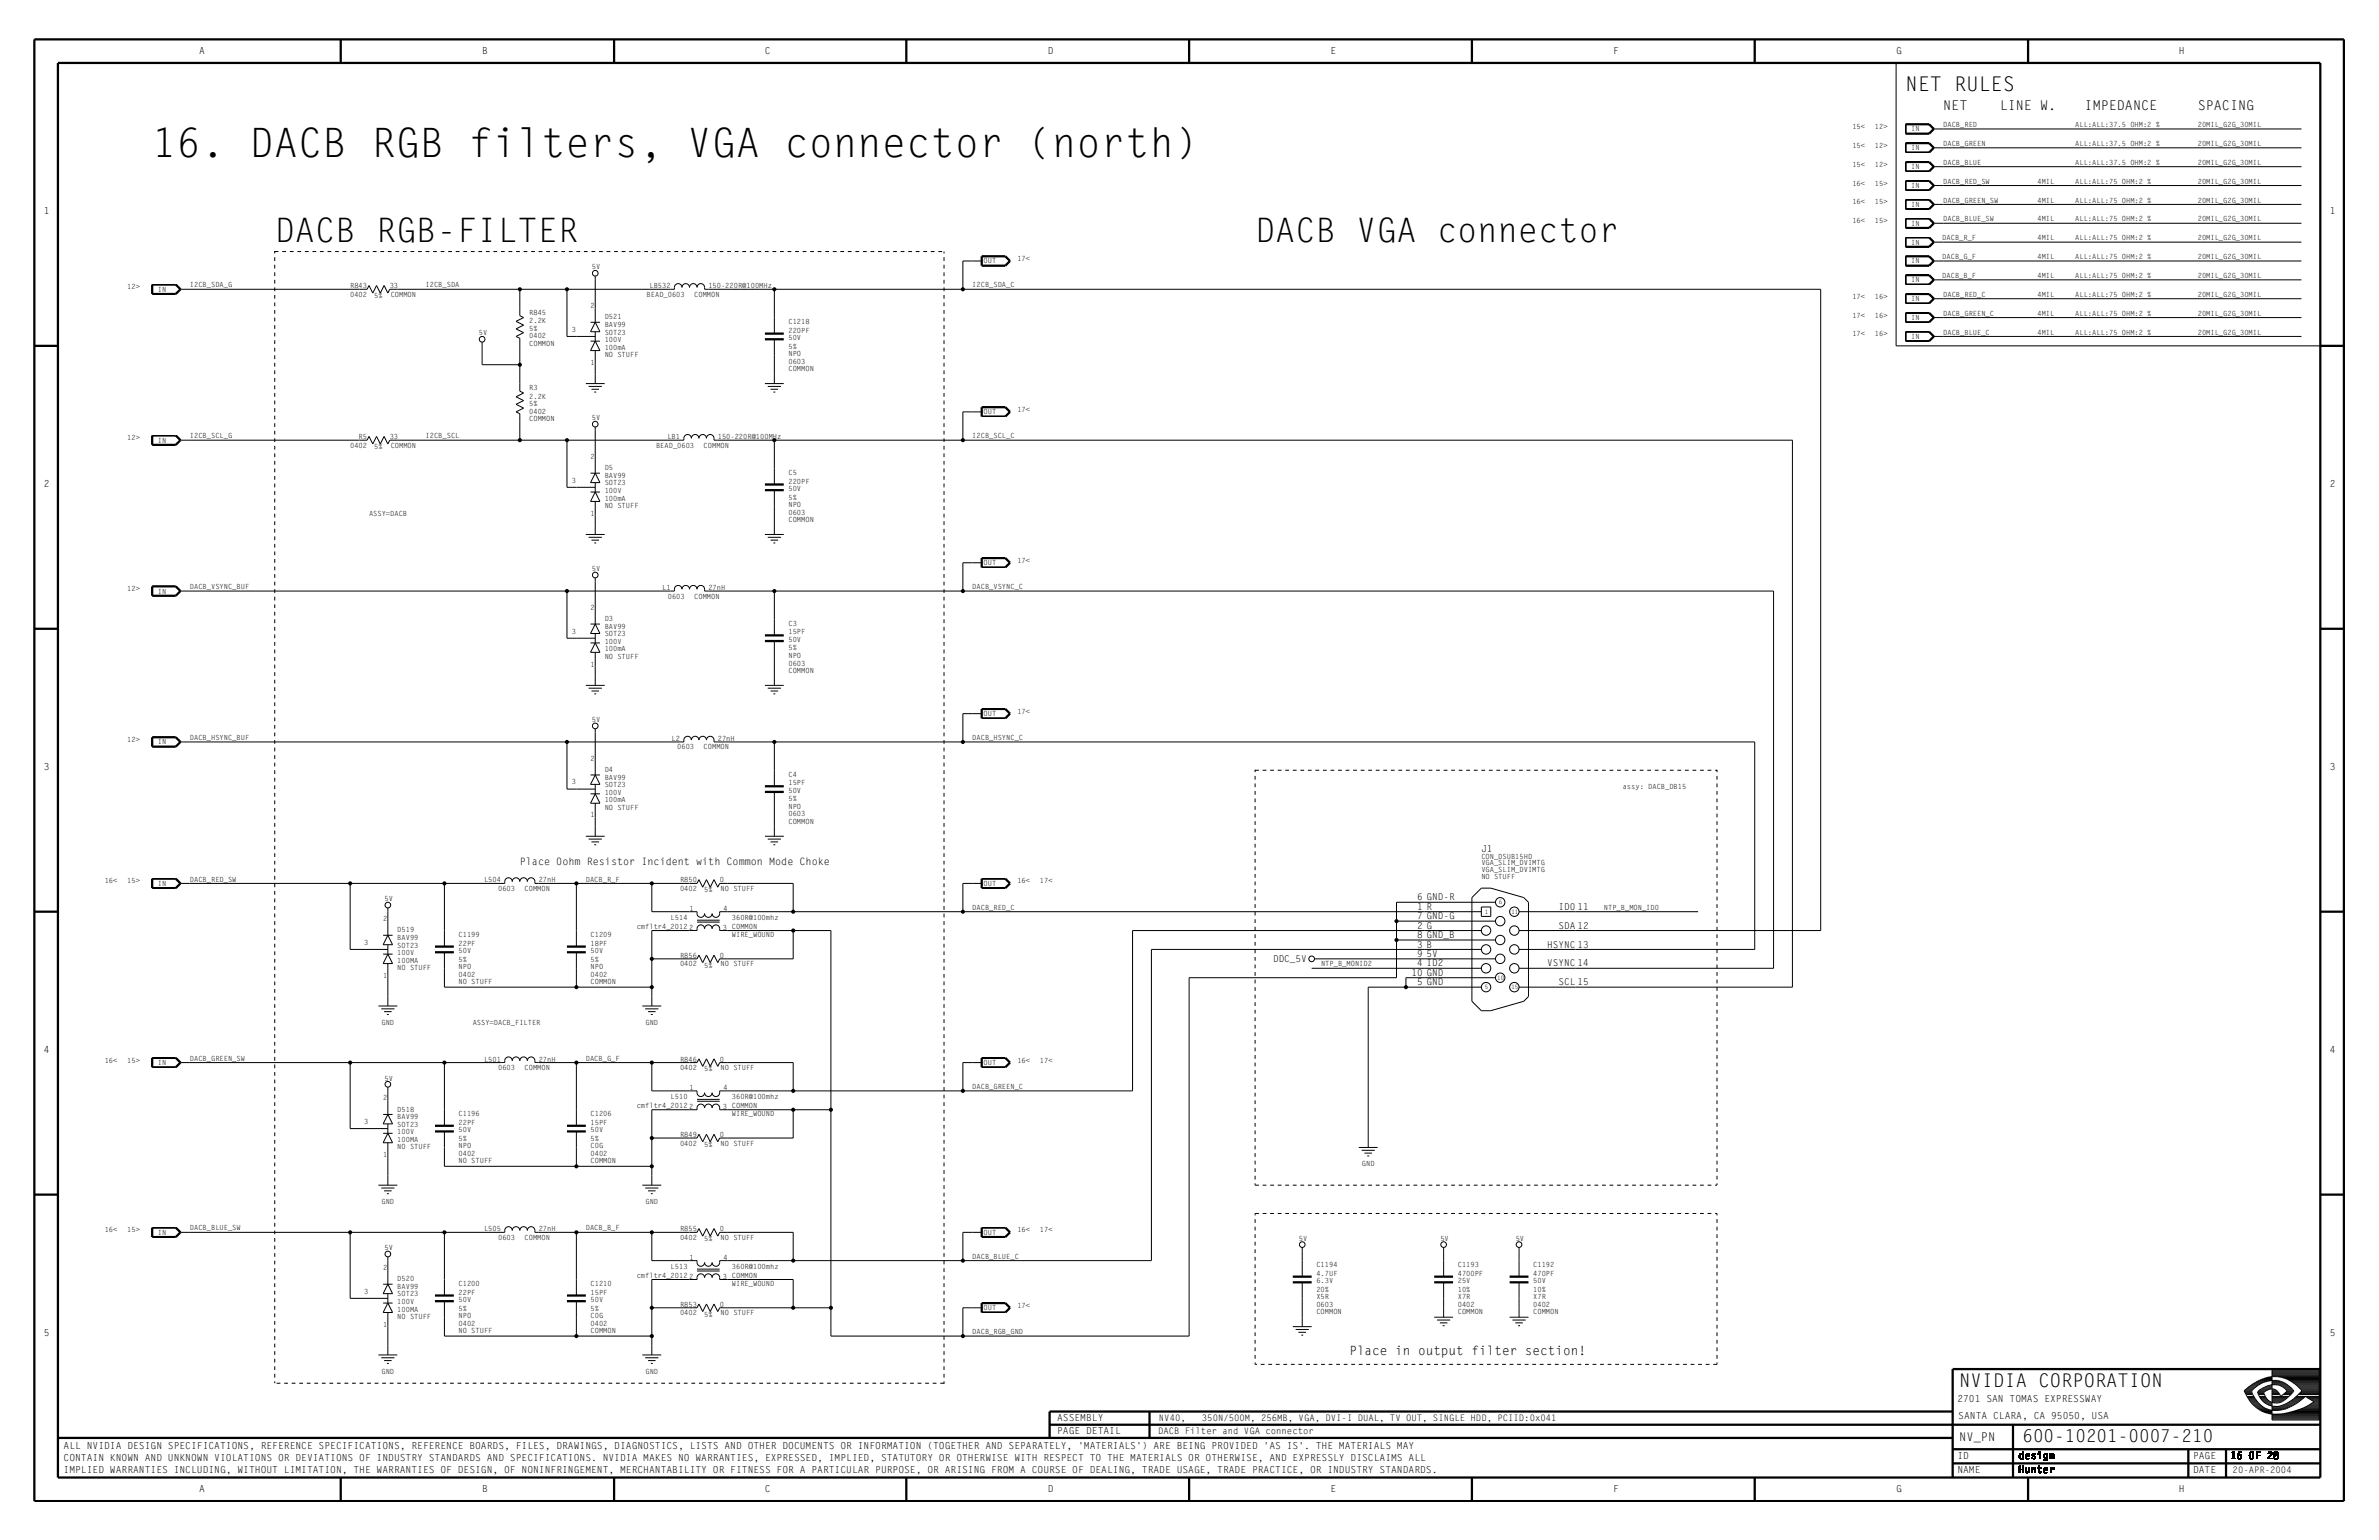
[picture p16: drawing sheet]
<svg xmlns="http://www.w3.org/2000/svg" width="432mm" height="279mm" viewBox="0 0 432 279" stroke-linecap="round" stroke-linejoin="round" font-family="sans-serif">
<defs><g id="words">
<text font-size="7.4" x="27.6" y="28.5">16. DACB RGB filters, VGA connector (north)</text>
<g font-size="6.1">
<text x="49.9" y="43.9">DACB RGB-FILTER</text>
<text x="227.8" y="43.9">DACB VGA connector</text>
</g>
<text font-size="3.7" x="345.9" y="16.6">NET RULES</text>
<text font-size="3.4" x="355.6" y="251.6">NVIDIA CORPORATION</text>
<text font-size="3.2" x="367.1" y="261.6">600-10201-0007-210</text>
<g font-size="2.4">
<text x="352.7" y="20">NET</text>
<text x="363" y="20">LINE W.</text>
<text x="378.4" y="20">IMPEDANCE</text>
<text x="398.9" y="20">SPACING</text>
</g>
<text font-size="2.3" x="244.9" y="245.8">Place in output filter section!</text>
<text font-size="2.2" x="355.6" y="261.4">NV_PN</text>
<g font-size="1.8">
<text x="36.2" y="9.7">A</text>
<text x="87.5" y="9.7">B</text>
<text x="138.8" y="9.7">C</text>
<text x="190.2" y="9.7">D</text>
<text x="241.5" y="9.7">E</text>
<text x="292.8" y="9.7">F</text>
<text x="344.2" y="9.7">G</text>
<text x="395.5" y="9.7">H</text>
<text x="7.9" y="38.8">1</text>
<text x="422.9" y="38.8">1</text>
<text x="7.9" y="88.4">2</text>
<text x="422.9" y="88.4">2</text>
<text x="7.9" y="139.7">3</text>
<text x="422.9" y="139.7">3</text>
<text x="94.4" y="156.9">Place 0ohm Resistor Incident with Common Mode Choke</text>
<text x="7.9" y="191.1">4</text>
<text x="422.9" y="191.1">4</text>
<text x="7.9" y="242.4">5</text>
<text x="422.9" y="242.4">5</text>
<text x="191.9" y="257.8">ASSEMBLY</text>
<text x="355.3" y="254.4">2701 SAN TOMAS EXPRESSWAY</text>
<text x="355.4" y="257.5">SANTA CLARA, CA 95050, USA</text>
<text x="11.5" y="262.9">ALL NVIDIA DESIGN SPECIFICATIONS, REFERENCE SPECIFICATIONS, REFERENCE BOARDS, FILES, DRAWINGS, DIAGNOSTICS, LISTS AND OTHER DOCUMENTS OR INFORMATION (TOGETHER AND SEPARATELY, 'MATERIALS') ARE BEING PROVIDED 'AS IS'. THE MATERIALS MAY</text>
<text x="191.9" y="260.2">PAGE DETAIL</text>
<text x="11.5" y="265">CONTAIN KNOWN AND UNKNOWN VIOLATIONS OR DEVIATIONS OF INDUSTRY STANDARDS AND SPECIFICATIONS. NVIDIA MAKES NO WARRANTIES, EXPRESSED, IMPLIED, STATUTORY OR OTHERWISE WITH RESPECT TO THE MATERIALS OR OTHERWISE, AND EXPRESSLY DISCLAIMS ALL</text>
<text x="11.5" y="267.2">IMPLIED WARRANTIES INCLUDING, WITHOUT LIMITATION, THE WARRANTIES OF DESIGN, OF NONINFRINGEMENT, MERCHANTABILITY OR FITNESS FOR A PARTICULAR PURPOSE, OR ARISING FROM A COURSE OF DEALING, TRADE USAGE, TRADE PRACTICE, OR INDUSTRY STANDARDS.</text>
<text x="355.3" y="264.6">ID</text>
<text x="355.3" y="267.2">NAME</text>
<text x="366.4" y="267.2">Hunter</text>
<text x="366.4" y="264.6">design</text>
<text x="398" y="264.6">PAGE</text>
<text x="398" y="267.2">DATE</text>
<text x="404.9" y="264.6">16 OF 28</text>
<text x="36.2" y="270.6">A</text>
<text x="87.5" y="270.6">B</text>
<text x="138.8" y="270.6">C</text>
<text x="190.2" y="270.6">D</text>
<text x="241.5" y="270.6">E</text>
<text x="292.8" y="270.6">F</text>
<text x="344.2" y="270.6">G</text>
<text x="395.5" y="270.6">H</text>
</g>
<g font-size="1.7">
<text x="268.9" y="154.6">J1</text>
<text x="257.2" y="163.4">6 GND-R</text>
<text x="257.2" y="166.8">7 GND-G</text>
<text x="257.2" y="165.1">1 R</text>
<text x="282.9" y="165.1">ID0</text>
<text x="286.3" y="165.1">11</text>
<text x="257.2" y="170.2">8 GND_B</text>
<text x="257.2" y="168.5">2 G</text>
<text x="257.2" y="171.9">3 B</text>
<text x="257.2" y="173.6">9</text>
<text x="258.9" y="173.6">5V</text>
<text x="280.8" y="171.9">HSYNC 13</text>
<text x="282.9" y="168.5">SDA 12</text>
<text x="231.1" y="174.5">DDC_5V</text>
<text x="256.2" y="177">10 GND</text>
<text x="257.2" y="175.3">4 ID2</text>
<text x="257.2" y="178.8">5 GND</text>
<text x="280.8" y="175.3">VSYNC 14</text>
<text x="282.9" y="178.8">SCL 15</text>
</g>
<g font-size="1.6">
<text x="210.4" y="257.8">NV40,</text>
<text x="218.2" y="257.8">350N/500M, 256MB, VGA, DVI-I DUAL, TV OUT, SINGLE HDD, PCIID:0x041</text>
<text x="210.2" y="260.2">DACB Filter and VGA connector</text>
<text x="405.2" y="267.2">20-APR-2004</text>
</g>
<g font-size="1.3">
<text x="336.2" y="23.4">15&lt;</text>
<text x="340.3" y="23.4">12&gt;</text>
<text x="346.9" y="23.8">IN</text>
<text x="352.7" y="23.1">DACB_RED</text>
<text x="376.7" y="23.1">ALL:ALL:37.5 OHM:2 %</text>
<text x="398.9" y="23.1">20MIL_G2G_30MIL</text>
<text x="336.2" y="26.8">15&lt;</text>
<text x="340.3" y="26.8">12&gt;</text>
<text x="346.9" y="27.3">IN</text>
<text x="352.7" y="29.9">DACB_BLUE</text>
<text x="352.7" y="26.5">DACB_GREEN</text>
<text x="376.7" y="29.9">ALL:ALL:37.5 OHM:2 %</text>
<text x="376.7" y="26.5">ALL:ALL:37.5 OHM:2 %</text>
<text x="398.9" y="29.9">20MIL_G2G_30MIL</text>
<text x="398.9" y="26.5">20MIL_G2G_30MIL</text>
<text x="336.2" y="30.2">15&lt;</text>
<text x="336.2" y="33.7">16&lt;</text>
<text x="340.3" y="30.2">12&gt;</text>
<text x="340.3" y="33.7">15&gt;</text>
<text x="346.9" y="30.7">IN</text>
<text x="346.9" y="34.1">IN</text>
<text x="352.7" y="33.3">DACB_RED_SW</text>
<text x="369.8" y="33.3">4MIL</text>
<text x="376.7" y="33.3">ALL:ALL:75 OHM:2 %</text>
<text x="398.9" y="33.3">20MIL_G2G_30MIL</text>
<text x="336.2" y="37.1">16&lt;</text>
<text x="336.2" y="40.5">16&lt;</text>
<text x="340.3" y="37.1">15&gt;</text>
<text x="340.3" y="40.5">15&gt;</text>
<text x="346.9" y="37.5">IN</text>
<text x="346.9" y="41">IN</text>
<text x="352.7" y="40.2">DACB_BLUE_SW</text>
<text x="352.7" y="36.7">DACB_GREEN_SW</text>
<text x="369.8" y="36.7">4MIL</text>
<text x="369.8" y="40.2">4MIL</text>
<text x="376.7" y="40.2">ALL:ALL:75 OHM:2 %</text>
<text x="376.7" y="36.7">ALL:ALL:75 OHM:2 %</text>
<text x="398.9" y="36.7">20MIL_G2G_30MIL</text>
<text x="398.9" y="40.2">20MIL_G2G_30MIL</text>
<text x="178.5" y="47.8">OUT</text>
<text x="184.7" y="47.4">17&lt;</text>
<text x="346.9" y="47.8">IN</text>
<text x="346.9" y="44.4">IN</text>
<text x="352.5" y="43.6">DACB_R_F</text>
<text x="352.5" y="47">DACB_G_F</text>
<text x="369.8" y="43.6">4MIL</text>
<text x="369.8" y="47">4MIL</text>
<text x="376.7" y="47">ALL:ALL:75 OHM:2 %</text>
<text x="376.7" y="43.6">ALL:ALL:75 OHM:2 %</text>
<text x="398.9" y="43.6">20MIL_G2G_30MIL</text>
<text x="398.9" y="47">20MIL_G2G_30MIL</text>
<text x="23.1" y="52.5">12&gt;</text>
<text x="28.6" y="52.9">IN</text>
<text x="34.5" y="52.1">I2CB_SDA_G</text>
<text x="63.6" y="53.9">0402</text>
<text x="63.6" y="52.3">R843</text>
<text x="70.7" y="52.3">33</text>
<text x="70.9" y="53.9">COMMON</text>
<text x="77.2" y="52.1">I2CB_SDA</text>
<text x="107.4" y="48.9">5V</text>
<text x="117.4" y="53.9">BEAD_0603</text>
<text x="117.9" y="52.3">LB532</text>
<text x="126" y="53.9">COMMON</text>
<text x="128.6" y="52.3">150-220R@100MHz</text>
<text x="176.5" y="52.1">I2CB_SDA_C</text>
<text x="346.9" y="51.2">IN</text>
<text x="352.5" y="50.4">DACB_B_F</text>
<text x="352.7" y="53.9">DACB_RED_C</text>
<text x="369.8" y="53.9">4MIL</text>
<text x="369.8" y="50.4">4MIL</text>
<text x="376.7" y="53.9">ALL:ALL:75 OHM:2 %</text>
<text x="376.7" y="50.4">ALL:ALL:75 OHM:2 %</text>
<text x="398.9" y="50.4">20MIL_G2G_30MIL</text>
<text x="398.9" y="53.9">20MIL_G2G_30MIL</text>
<text x="67.9" y="54.1">5%</text>
<text x="96.1" y="57.1">R845</text>
<text x="96.1" y="58.6">2.2K</text>
<text x="107.2" y="55.9">2</text>
<text x="109.8" y="58">D521</text>
<text x="109.8" y="59.3">BAV99</text>
<text x="143.1" y="58.8">C1218</text>
<text x="336.2" y="57.6">17&lt;</text>
<text x="336.2" y="54.2">17&lt;</text>
<text x="340.3" y="57.6">16&gt;</text>
<text x="340.3" y="54.2">16&gt;</text>
<text x="346.9" y="54.6">IN</text>
<text x="346.9" y="58.1">IN</text>
<text x="352.7" y="57.3">DACB_GREEN_C</text>
<text x="369.8" y="57.3">4MIL</text>
<text x="376.7" y="57.3">ALL:ALL:75 OHM:2 %</text>
<text x="398.9" y="57.3">20MIL_G2G_30MIL</text>
<text x="86.9" y="60.9">5V</text>
<text x="96.1" y="61.4">0402</text>
<text x="96.1" y="60">5%</text>
<text x="96.1" y="62.8">COMMON</text>
<text x="103.8" y="60.2">3</text>
<text x="109.8" y="63.4">100mA</text>
<text x="109.8" y="60.7">SOT23</text>
<text x="109.8" y="64.8">NO STUFF</text>
<text x="109.8" y="62.1">100V</text>
<text x="143.1" y="61.7">50V</text>
<text x="143.1" y="63.3">5%</text>
<text x="143.1" y="60.4">220PF</text>
<text x="143.1" y="64.6">NPO</text>
<text x="336.2" y="61">17&lt;</text>
<text x="340.3" y="61">16&gt;</text>
<text x="346.9" y="61.5">IN</text>
<text x="352.7" y="60.7">DACB_BLUE_C</text>
<text x="369.8" y="60.7">4MIL</text>
<text x="376.7" y="60.7">ALL:ALL:75 OHM:2 %</text>
<text x="398.9" y="60.7">20MIL_G2G_30MIL</text>
<text x="96.1" y="70.8">R3</text>
<text x="107.2" y="66.2">1</text>
<text x="143.1" y="67.4">COMMON</text>
<text x="143.1" y="66">0603</text>
<text x="96.1" y="75.1">0402</text>
<text x="96.1" y="72.3">2.2K</text>
<text x="96.1" y="73.7">5%</text>
<text x="96.1" y="76.4">COMMON</text>
<text x="107.4" y="76.3">5V</text>
<text x="178.5" y="75.2">OUT</text>
<text x="184.7" y="74.7">17&lt;</text>
<text x="23.1" y="79.9">12&gt;</text>
<text x="28.6" y="80.3">IN</text>
<text x="34.5" y="79.5">I2CB_SCL_G</text>
<text x="63.6" y="81.2">0402</text>
<text x="65.1" y="79.7">R5</text>
<text x="67.9" y="81.5">5%</text>
<text x="70.7" y="79.7">33</text>
<text x="70.9" y="81.2">COMMON</text>
<text x="77.2" y="79.5">I2CB_SCL</text>
<text x="107.2" y="83.3">2</text>
<text x="119.1" y="81.2">BEAD_0603</text>
<text x="121.1" y="79.7">LB1</text>
<text x="127.7" y="81.2">COMMON</text>
<text x="130.3" y="79.7">150-220R@100MHz</text>
<text x="176.5" y="79.5">I2CB_SCL_C</text>
<text x="103.8" y="87.6">3</text>
<text x="109.8" y="86.7">BAV99</text>
<text x="109.8" y="88.1">SOT23</text>
<text x="109.8" y="85.3">D5</text>
<text x="109.8" y="89.4">100V</text>
<text x="143.1" y="89.1">50V</text>
<text x="143.1" y="87.7">220PF</text>
<text x="143.1" y="86.2">C5</text>
<text x="67" y="93.5">ASSY=DACB</text>
<text x="107.2" y="93.5">1</text>
<text x="109.8" y="90.8">100mA</text>
<text x="109.8" y="92.2">NO STUFF</text>
<text x="143.1" y="90.6">5%</text>
<text x="143.1" y="92">NPO</text>
<text x="143.1" y="93.4">0603</text>
<text x="143.1" y="94.7">COMMON</text>
<text x="23.1" y="107.2">12&gt;</text>
<text x="28.6" y="107.7">IN</text>
<text x="34.5" y="106.9">DACB_VSYNC_BUF</text>
<text x="107.4" y="103.6">5V</text>
<text x="120.2" y="107.1">L1</text>
<text x="128.6" y="107.1">27nH</text>
<text x="176.5" y="106.9">DACB_VSYNC_C</text>
<text x="178.5" y="102.5">OUT</text>
<text x="184.7" y="102.1">17&lt;</text>
<text x="107.2" y="110.7">2</text>
<text x="109.8" y="112.7">D3</text>
<text x="121.2" y="108.6">0603</text>
<text x="126" y="108.6">COMMON</text>
<text x="143.1" y="113.6">C3</text>
<text x="103.8" y="114.9">3</text>
<text x="109.8" y="114.1">BAV99</text>
<text x="109.8" y="118.2">100mA</text>
<text x="109.8" y="115.4">SOT23</text>
<text x="109.8" y="119.6">NO STUFF</text>
<text x="109.8" y="116.8">100V</text>
<text x="143.1" y="116.5">50V</text>
<text x="143.1" y="118">5%</text>
<text x="143.1" y="115.1">15PF</text>
<text x="143.1" y="119.4">NPO</text>
<text x="107.2" y="120.9">1</text>
<text x="143.1" y="122.1">COMMON</text>
<text x="143.1" y="120.8">0603</text>
<text x="107.4" y="131">5V</text>
<text x="178.5" y="129.9">OUT</text>
<text x="184.7" y="129.5">17&lt;</text>
<text x="23.1" y="134.6">12&gt;</text>
<text x="28.6" y="135.1">IN</text>
<text x="34.5" y="134.3">DACB_HSYNC_BUF</text>
<text x="121.9" y="134.4">L2</text>
<text x="122.9" y="136">0603</text>
<text x="127.7" y="136">COMMON</text>
<text x="130.3" y="134.4">27nH</text>
<text x="176.5" y="134.3">DACB_HSYNC_C</text>
<text x="103.8" y="142.3">3</text>
<text x="107.2" y="138">2</text>
<text x="109.8" y="141.5">BAV99</text>
<text x="109.8" y="142.8">SOT23</text>
<text x="109.8" y="140.1">D4</text>
<text x="143.1" y="142.5">15PF</text>
<text x="143.1" y="143.9">50V</text>
<text x="143.1" y="140.9">C4</text>
<text x="294.5" y="143.2">assy: DACB_DB15</text>
<text x="107.2" y="148.3">1</text>
<text x="109.8" y="144.2">100V</text>
<text x="109.8" y="145.6">100mA</text>
<text x="109.8" y="146.9">NO STUFF</text>
<text x="143.1" y="146.8">NPO</text>
<text x="143.1" y="145.4">5%</text>
<text x="143.1" y="149.5">COMMON</text>
<text x="143.1" y="148.1">0603</text>
<text x="268.9" y="155.8">CON_DSUB15HD</text>
<text x="19" y="160.3">16&lt;</text>
<text x="23.1" y="160.3">15&gt;</text>
<text x="28.6" y="160.7">IN</text>
<text x="34.5" y="159.9">DACB_RED_SW</text>
<text x="87.8" y="160.1">L504</text>
<text x="90.4" y="161.6">0603</text>
<text x="95.2" y="161.6">COMMON</text>
<text x="97.8" y="160.1">27nH</text>
<text x="106.3" y="159.9">DACB_R_F</text>
<text x="123.4" y="160.1">R850</text>
<text x="123.4" y="161.6">0402</text>
<text x="127.8" y="161.9">5%</text>
<text x="130.6" y="160.1">0</text>
<text x="130.8" y="161.6">NO STUFF</text>
<text x="178.5" y="160.7">OUT</text>
<text x="184.7" y="160.3">16&lt;</text>
<text x="188.8" y="160.3">17&lt;</text>
<text x="268.9" y="158.2">VGA_SLIM_DVIMTG</text>
<text x="268.9" y="157">VGA_SLIM_DVIMTG</text>
<text x="268.9" y="159.4">NO STUFF</text>
<text x="69.5" y="167.1">2</text>
<text x="69.8" y="163.5">5V</text>
<text x="121.7" y="166.9">L514</text>
<text x="125.1" y="165.2">1</text>
<text x="131.3" y="165.2">4</text>
<text x="132.8" y="166.9">360R@100mhz</text>
<text x="176.5" y="165.1">DACB_RED_C</text>
<text x="291.1" y="165.1">NTP_B_MON_ID0</text>
<text x="66.1" y="171.4">3</text>
<text x="72.1" y="170.5">BAV99</text>
<text x="72.1" y="169.2">D519</text>
<text x="72.1" y="171.9">SOT23</text>
<text x="72.1" y="173.3">100V</text>
<text x="83.2" y="170">C1199</text>
<text x="83.2" y="171.6">22PF</text>
<text x="83.2" y="172.9">50V</text>
<text x="107.2" y="171.6">18PF</text>
<text x="107.2" y="172.9">50V</text>
<text x="107.2" y="170">C1209</text>
<text x="115.6" y="168.5">cmfltr4_2012</text>
<text x="123.4" y="173.8">R856</text>
<text x="125.1" y="168.7">2</text>
<text x="130.6" y="173.8">0</text>
<text x="131.2" y="168.7">3 COMMON</text>
<text x="132.8" y="170">WIRE_WOUND</text>
<text x="69.5" y="177.4">1</text>
<text x="72.1" y="176">NO STUFF</text>
<text x="72.1" y="174.6">100MA</text>
<text x="83.2" y="178.6">NO STUFF</text>
<text x="83.2" y="177.2">0402</text>
<text x="83.2" y="175.8">NPO</text>
<text x="83.2" y="174.5">5%</text>
<text x="107.2" y="178.6">COMMON</text>
<text x="107.2" y="177.2">0402</text>
<text x="107.2" y="175.8">NPO</text>
<text x="107.2" y="174.5">5%</text>
<text x="123.4" y="175.3">0402</text>
<text x="127.8" y="175.6">5%</text>
<text x="130.8" y="175.3">NO STUFF</text>
<text x="239.8" y="175.3">NTP_B_MONID2</text>
<text x="69.2" y="185.9">GND</text>
<text x="85.8" y="185.9">ASSY=DACB_FILTER</text>
<text x="117.1" y="185.9">GND</text>
<text x="19" y="192.8">16&lt;</text>
<text x="23.1" y="192.8">15&gt;</text>
<text x="28.6" y="193.2">IN</text>
<text x="34.5" y="192.4">DACB_GREEN_SW</text>
<text x="69.8" y="196">5V</text>
<text x="87.8" y="192.6">L501</text>
<text x="90.4" y="194.2">0603</text>
<text x="95.2" y="194.2">COMMON</text>
<text x="97.8" y="192.6">27nH</text>
<text x="106.3" y="192.4">DACB_G_F</text>
<text x="123.4" y="192.6">R846</text>
<text x="123.4" y="194.2">0402</text>
<text x="125.1" y="197.7">1</text>
<text x="127.8" y="194.4">5%</text>
<text x="130.6" y="192.6">0</text>
<text x="130.8" y="194.2">NO STUFF</text>
<text x="131.3" y="197.7">4</text>
<text x="176.5" y="197.6">DACB_GREEN_C</text>
<text x="178.5" y="193.2">OUT</text>
<text x="184.7" y="192.8">16&lt;</text>
<text x="188.8" y="192.8">17&lt;</text>
<text x="66.1" y="203.9">3</text>
<text x="69.5" y="199.6">2</text>
<text x="72.1" y="203.1">BAV99</text>
<text x="72.1" y="201.7">D518</text>
<text x="83.2" y="202.5">C1196</text>
<text x="107.2" y="202.5">C1206</text>
<text x="115.6" y="201">cmfltr4_2012</text>
<text x="121.7" y="199.5">L510</text>
<text x="125.1" y="201.2">2</text>
<text x="131.2" y="201.2">3 COMMON</text>
<text x="132.8" y="202.5">WIRE_WOUND</text>
<text x="132.8" y="199.5">360R@100mhz</text>
<text x="69.5" y="209.9">1</text>
<text x="72.1" y="208.5">NO STUFF</text>
<text x="72.1" y="207.2">100MA</text>
<text x="72.1" y="204.4">SOT23</text>
<text x="72.1" y="205.8">100V</text>
<text x="83.2" y="205.4">50V</text>
<text x="83.2" y="204.1">22PF</text>
<text x="83.2" y="207">5%</text>
<text x="83.2" y="209.7">0402</text>
<text x="83.2" y="208.4">NPO</text>
<text x="107.2" y="204.1">15PF</text>
<text x="107.2" y="209.7">0402</text>
<text x="107.2" y="208.4">C0G</text>
<text x="107.2" y="207">5%</text>
<text x="107.2" y="205.4">50V</text>
<text x="123.4" y="206.3">R849</text>
<text x="123.4" y="207.8">0402</text>
<text x="127.8" y="208.1">5%</text>
<text x="130.6" y="206.3">0</text>
<text x="130.8" y="207.8">NO STUFF</text>
<text x="83.2" y="211.1">NO STUFF</text>
<text x="107.2" y="211.1">COMMON</text>
<text x="247.2" y="211.6">GND</text>
<text x="69.2" y="218.4">GND</text>
<text x="117.1" y="218.4">GND</text>
<text x="19" y="223.6">16&lt;</text>
<text x="23.1" y="223.6">15&gt;</text>
<text x="28.6" y="224">IN</text>
<text x="34.5" y="223.2">DACB_BLUE_SW</text>
<text x="69.8" y="226.8">5V</text>
<text x="87.8" y="223.4">L505</text>
<text x="90.4" y="225">0603</text>
<text x="95.2" y="225">COMMON</text>
<text x="97.8" y="223.4">27nH</text>
<text x="106.3" y="223.2">DACB_B_F</text>
<text x="123.4" y="223.4">R855</text>
<text x="123.4" y="225">0402</text>
<text x="127.8" y="225.2">5%</text>
<text x="130.6" y="223.4">0</text>
<text x="130.8" y="225">NO STUFF</text>
<text x="178.5" y="224">OUT</text>
<text x="184.7" y="223.6">16&lt;</text>
<text x="188.8" y="223.6">17&lt;</text>
<text x="235.8" y="225.1">5V</text>
<text x="261.4" y="225.1">5V</text>
<text x="275.1" y="225.1">5V</text>
<text x="69.5" y="230.4">2</text>
<text x="72.1" y="232.5">D520</text>
<text x="72.1" y="233.8">BAV99</text>
<text x="83.2" y="233.3">C1200</text>
<text x="107.2" y="233.3">C1210</text>
<text x="115.6" y="231.8">cmfltr4_2012</text>
<text x="121.7" y="230.3">L513</text>
<text x="125.1" y="232">2</text>
<text x="125.1" y="228.5">1</text>
<text x="131.2" y="232">3 COMMON</text>
<text x="131.3" y="228.5">4</text>
<text x="132.8" y="233.3">WIRE_WOUND</text>
<text x="132.8" y="230.3">360R@100mhz</text>
<text x="176.5" y="228.4">DACB_BLUE_C</text>
<text x="238.9" y="229.9">C1194</text>
<text x="238.9" y="231.5">4.7UF</text>
<text x="238.9" y="232.8">6.3V</text>
<text x="264.6" y="229.9">C1193</text>
<text x="264.6" y="231.5">4700PF</text>
<text x="264.6" y="232.8">25V</text>
<text x="278.3" y="229.9">C1192</text>
<text x="278.3" y="231.5">470PF</text>
<text x="278.3" y="232.8">50V</text>
<text x="66.1" y="234.7">3</text>
<text x="72.1" y="239.3">NO STUFF</text>
<text x="72.1" y="238">100MA</text>
<text x="72.1" y="235.2">SOT23</text>
<text x="72.1" y="236.6">100V</text>
<text x="83.2" y="239.2">NPO</text>
<text x="83.2" y="234.9">22PF</text>
<text x="83.2" y="237.8">5%</text>
<text x="83.2" y="236.2">50V</text>
<text x="107.2" y="236.2">50V</text>
<text x="107.2" y="237.8">5%</text>
<text x="107.2" y="239.2">C0G</text>
<text x="107.2" y="234.9">15PF</text>
<text x="123.4" y="237.1">R853</text>
<text x="123.4" y="238.6">0402</text>
<text x="127.8" y="238.9">5%</text>
<text x="130.6" y="237.1">0</text>
<text x="130.8" y="238.6">NO STUFF</text>
<text x="178.5" y="237.7">OUT</text>
<text x="184.7" y="237.3">17&lt;</text>
<text x="238.9" y="237.1">0603</text>
<text x="238.9" y="235.7">X5R</text>
<text x="238.9" y="238.5">COMMON</text>
<text x="238.9" y="234.4">20%</text>
<text x="264.6" y="237.1">0402</text>
<text x="264.6" y="235.7">X7R</text>
<text x="264.6" y="234.4">10%</text>
<text x="264.6" y="238.5">COMMON</text>
<text x="278.3" y="237.1">0402</text>
<text x="278.3" y="235.7">X7R</text>
<text x="278.3" y="234.4">10%</text>
<text x="278.3" y="238.5">COMMON</text>
<text x="69.5" y="240.7">1</text>
<text x="83.2" y="241.9">NO STUFF</text>
<text x="83.2" y="240.5">0402</text>
<text x="107.2" y="240.5">0402</text>
<text x="107.2" y="241.9">COMMON</text>
<text x="176.5" y="242.1">DACB_RGB_GND</text>
<text x="69.2" y="249.2">GND</text>
<text x="117.1" y="249.2">GND</text>
</g>
<g font-size="1.1">
<text x="269.5" y="165.8">1</text>
<text x="272.1" y="164">6</text>
<text x="274.3" y="165.8">11</text>
<text x="269.5" y="179.4">5</text>
<text x="271.8" y="177.7">10</text>
<text x="274.3" y="179.4">15</text>
</g>
</g></defs>
<g fill="none" stroke="#000" stroke-width=".18">
<path d="M344.2 11.4v51.4zM351 23.4h1.7zM351 26.8h1.7zM351 30.2h1.7zM351 37.1h1.7zM351 33.7h1.7zM352.7 23.4h65zM352.7 26.8h65zM352.7 30.2h65zM352.7 33.7h65zM352.7 37.1h65zM32.8 52.5h1.7z"/>
<path d="M34.5 52.5h30.8zM65.3 52.5h1.3zM67 51.8l-.4 .7zM67 51.8l.7 1.4zM68.3 51.8l.7 1.4zM68.3 51.8l-.6 1.4zM69.7 51.8l.7 1.4zM69.7 51.8l-.7 1.4zM70.7 52.5h1.4zM70.7 52.5l-.3 .7zM72.1 52.5h22.3zM93.7 59.7l1.3 .7z"/>
<path d="M93.7 59.7l1.3-.7zM93.7 58.3l1.3 .7zM93.7 58.3l1.3-.7zM94.4 52.5h8.5zM94.4 52.5v3.4zM94.4 57.3l.6 .3zM94.4 55.9v1.4zM102.9 52.5h18.8zM102.9 52.5v8.5zM107.2 58.5h1.7zM108 58.5l.9 1.7zM108 55.9v2.6z"/>
<path d="M108 58.5l-.8 1.7zM108 50.8v5.1zM108 50.1v.7zM121.7 52.5h.7zM122.4 52.1v.4zM122.4 52.1a.68 .68 0 0 1 .7-.6 .68 .68 0 0 1 .7 .6 .68 .68 0 0 1 .7-.6 .68 .68 0 0 1 .6 .6 .68 .68 0 0 1 .7-.6 .68 .68 0 0 1 .7 .6 .68 .68 0 0 1 .7-.6 .68 .68 0 0 1 .7 .6M127.9 52.1v.4zM127.9 52.5h.7zM128.6 52.5h11.9zM140.5 57.6v2.9zM140.5 52.5h34.3zM140.5 52.5v5.1z"/>
<path d="M174.8 52.5h155.7zM174.8 47.4h1.7zM174.8 47.4v5.1zM176.5 47.4h1.7zM330.5 52.5v116.3zM351 40.5h1.7zM351 47.4h1.7zM351 43.9h1.7zM351 50.8h1.7zM351 54.2h1.7zM351 57.6h1.7zM352.7 40.5h65z"/>
<path d="M352.7 43.9h65zM352.7 47.4h65zM352.7 54.2h65zM352.7 50.8h65zM352.7 57.6h65zM32.8 79.9h1.7zM34.5 79.9h30.8zM65.3 79.9h1.3zM67 79.2l-.4 .7zM67 79.2l.7 1.3zM68.3 79.2l.7 1.3zM68.3 79.2l-.6 1.3z"/>
<path d="M69.7 79.2l.7 1.3zM69.7 79.2l-.7 1.3zM70.7 79.9h1.4zM70.7 79.9l-.3 .6zM72.1 79.9h22.3zM87.5 62.1v.7zM87.5 66.2h6.9zM87.5 62.8v3.4zM93.7 61l.7 .4zM93.7 61l1.3-.6zM93.7 74.7l.7 .4zM93.7 74.7l1.3-.7z"/>
<path d="M93.7 73.4l1.3 .6zM93.7 73.4l1.3-.7zM93.7 72l1.3 .7zM93.7 72l1.3-.7zM94.4 62.8v3.4zM94.4 66.2v3.4zM94.4 79.9h8.5zM94.4 76.4v3.5zM94.4 61.4v1.4zM94.4 75.1v1.3zM94.4 71l.6 .3zM94.4 69.6v1.4z"/>
<path d="M102.9 79.9h20.5zM102.9 61h1.7zM102.9 79.9v8.5zM104.6 61h3.4zM106.3 69.6h3.5zM106.8 70.1h2.4zM107.2 61.9h1.7zM107.2 63.6h1.7zM107.2 60.2h1.7zM107.4 70.6h1.3zM107.9 71.1h.3zM108 60.2v1.7z"/>
<path d="M108 61.9l.9 1.7zM108 61.9l-.8 1.7zM108 63.6v2.6zM108 67.9v1.7zM108 66.2v1.7zM108 78.1v5.2zM108 77.5v.6zM123.4 79.9h.7zM124.1 79.5v.4zM124.1 79.5a.68 .68 0 0 1 .7-.7 .68 .68 0 0 1 .7 .7 .68 .68 0 0 1 .7-.7 .68 .68 0 0 1 .7 .7 .68 .68 0 0 1 .6-.7 .68 .68 0 0 1 .7 .7 .68 .68 0 0 1 .7-.7 .68 .68 0 0 1 .7 .7M129.6 79.5v.4zM129.6 79.9h.7z"/>
<path d="M130.3 79.9h10.2zM138.8 69.6h3.5zM139.3 70.1h2.4zM139.9 70.6h1.3zM140.4 71.1h.3zM140.5 67.9v1.7zM140.5 61.6v2.9zM140.5 79.9h34.3zM140.5 64.5v3.4zM140.5 79.9v5.1zM174.8 79.9h150.5zM174.8 74.7h1.7z"/>
<path d="M174.8 74.7v5.2zM176.5 74.7h1.7zM325.3 79.9v99.2zM344.2 62.8h76.9zM351 61h1.7zM352.7 61h65zM102.9 88.4h1.7zM104.6 88.4h3.4zM106.3 97h3.5zM106.8 97.5h2.4zM107.2 89.3h1.7zM107.2 91h1.7z"/>
<path d="M107.2 85.8h1.7zM107.2 87.6h1.7zM107.4 98h1.3zM107.9 98.5h.3zM108 87.6v1.7zM108 85.8l.9 1.8zM108 83.3v2.5zM108 85.8l-.8 1.8zM108 89.3l.9 1.7zM108 89.3l-.8 1.7zM108 91v2.5zM108 95.3v1.7z"/>
<path d="M108 93.5v1.8zM138.8 97h3.5zM139.3 97.5h2.4zM139.9 98h1.3zM140.4 98.5h.3zM140.5 85v2.9zM140.5 88.9v2.9zM140.5 95.3v1.7zM140.5 91.8v3.5zM32.8 107.2h1.7zM34.5 107.2h68.4zM102.9 107.2h18.8z"/>
<path d="M102.9 107.2v8.6zM102.9 115.8h1.7zM104.6 115.8h3.4zM107.2 116.6h1.7zM107.2 118.4h1.7zM107.2 113.2h1.7zM107.2 114.9h1.7zM108 114.9v1.7zM108 113.2l.9 1.7zM108 110.7v2.5zM108 113.2l-.8 1.7zM108 116.6l.9 1.8z"/>
<path d="M108 116.6l-.8 1.8zM108 118.4v2.5zM108 105.5v5.2zM108 104.8v.7zM121.7 107.2h.7zM122.4 106.9v.3zM122.4 106.9a.68 .68 0 0 1 .7-.7 .68 .68 0 0 1 .7 .7 .68 .68 0 0 1 .7-.7 .68 .68 0 0 1 .6 .7 .68 .68 0 0 1 .7-.7 .68 .68 0 0 1 .7 .7 .68 .68 0 0 1 .7-.7 .68 .68 0 0 1 .7 .7M127.9 106.9v.3zM127.9 107.2h.7zM128.6 107.2h11.9zM140.5 112.4v2.9zM140.5 116.3v2.9z"/>
<path d="M140.5 107.2h34.3zM140.5 107.2v5.2zM140.5 119.2v3.4zM174.8 107.2h147.1zM174.8 102.1h1.7zM174.8 102.1v5.1zM176.5 102.1h1.7zM321.9 107.2v68.5zM32.8 134.6h1.7zM34.5 134.6h68.4zM102.9 134.6h20.5zM102.9 134.6v8.6z"/>
<path d="M106.3 124.3h3.5zM106.8 124.9h2.4zM107.4 125.4h1.3zM107.9 125.9h.3zM108 138v2.6zM108 122.6v1.7zM108 120.9v1.7zM108 132.9v5.1zM108 132.2v.7zM123.4 134.6h.7zM124.1 134.3v.3zM124.1 134.3a.68 .68 0 0 1 .7-.7 .68 .68 0 0 1 .7 .7 .68 .68 0 0 1 .7-.7 .68 .68 0 0 1 .7 .7 .68 .68 0 0 1 .6-.7 .68 .68 0 0 1 .7 .7 .68 .68 0 0 1 .7-.7 .68 .68 0 0 1 .7 .7"/>
<path d="M129.6 134.3v.3zM129.6 134.6h.7zM130.3 134.6h10.2zM138.8 124.3h3.5zM139.3 124.9h2.4zM139.9 125.4h1.3zM140.4 125.9h.3zM140.5 122.6v1.7zM140.5 139.7v3zM140.5 134.6h34.3zM140.5 134.6v5.1zM174.8 134.6h143.7z"/>
<path d="M174.8 129.5h1.7zM174.8 129.5v5.1zM176.5 129.5h1.7zM318.5 134.6v37.7zM91.6 159.9v.4zM91.6 159.9a.68 .68 0 0 1 .7-.7 .68 .68 0 0 1 .7 .7 .68 .68 0 0 1 .7-.7 .68 .68 0 0 1 .7 .7 .68 .68 0 0 1 .6-.7 .68 .68 0 0 1 .7 .7 .68 .68 0 0 1 .7-.7 .68 .68 0 0 1 .7 .7M97.1 159.9v.4zM102.9 143.2h1.7zM104.6 143.2h3.4zM106.3 151.7h3.5zM106.8 152.2h2.4zM107.2 144h1.7z"/>
<path d="M107.2 145.7h1.7zM107.2 140.6h1.7zM107.2 142.3h1.7zM107.4 152.7h1.3zM107.9 153.3h.3zM108 142.3v1.7zM108 140.6l.9 1.7zM108 140.6l-.8 1.7zM108 144l.9 1.7zM108 144l-.8 1.7zM108 145.7v2.6zM108 150v1.7z"/>
<path d="M108 148.3v1.7zM126.9 159.6l-.4 .7zM126.9 159.6l.6 1.4zM128.2 159.6l.7 1.4zM128.2 159.6l-.7 1.4zM129.6 159.6l.7 1.4zM129.6 159.6l-.7 1.4zM138.8 151.7h3.5zM139.3 152.2h2.4zM139.9 152.7h1.3zM140.4 153.3h.3zM140.5 143.7v2.9z"/>
<path d="M140.5 150v1.7zM140.5 146.6v3.4zM32.8 160.3h1.7zM34.5 160.3h29.1zM63.6 160.3h17.1zM63.6 160.3v12zM63.6 172.3h3.4zM67 172.3h3.4zM69.5 173.1h1.8zM69.5 174.8h1.8zM69.5 169.7h1.8zM69.5 171.4h1.8z"/>
<path d="M70.4 164.7v.7zM70.4 171.4v1.7zM70.4 169.7l.9 1.7zM70.4 167.1v2.6zM70.4 169.7l-.9 1.7zM70.4 173.1l.9 1.7zM70.4 173.1l-.9 1.7zM70.4 174.8v2.6zM70.4 165.4v1.7zM70.4 177.4v3.4zM80.7 168.8v2.9zM80.7 172.8v2.9z"/>
<path d="M80.7 160.3h10.2zM80.7 160.3v8.5zM80.7 179.1h23.9zM80.7 175.7v3.4zM90.9 160.3h.7zM97.1 160.3h.7zM97.8 160.3h6.8zM104.6 168.8v2.9zM104.6 172.8v2.9zM104.6 160.3h13.7zM104.6 179.1h13.7zM104.6 160.3v8.5z"/>
<path d="M104.6 175.7v3.4zM118.3 160.3h6.8zM118.3 160.3v5.1zM118.3 165.4h6.8zM118.3 168.8h6.8zM118.3 174h6.8zM118.3 168.8v5.2zM118.3 174v5.1zM118.3 179.1v1.7zM125.1 160.3h1.4zM125.1 165.4h1.4zM125.1 168.8h1.4z"/>
<path d="M125.1 174h1.4zM126.5 166.9h4.1zM126.5 167.3h4.1zM126.5 165.4v.4zM126.5 168.5v.3zM126.5 165.8a.68 .68 0 0 0 .7 .6 .68 .68 0 0 0 .7-.6 .68 .68 0 0 0 .7 .6 .68 .68 0 0 0 .7-.6 .68 .68 0 0 0 .6 .6 .68 .68 0 0 0 .7-.6M126.5 168.5a.68 .68 0 0 1 .7-.7 .68 .68 0 0 1 .7 .7 .68 .68 0 0 1 .7-.7 .68 .68 0 0 1 .7 .7 .68 .68 0 0 1 .6-.7 .68 .68 0 0 1 .7 .7M126.9 173.3l-.4 .7zM126.9 173.3l.6 1.3zM128.2 173.3l.7 1.3zM128.2 173.3l-.7 1.3zM129.6 173.3l.7 1.3z"/>
<path d="M129.6 173.3l-.7 1.3zM130.6 160.3h1.4zM130.6 160.3l-.3 .7zM130.6 165.4h1.4zM130.6 165.4v.4zM130.6 168.8h1.4zM130.6 168.5v.3zM130.6 174h1.4zM130.6 174l-.3 .6zM132 160.3h12zM132 165.4h12zM132 174h12z"/>
<path d="M132 168.8h12zM144 160.3v5.1zM144 165.4h30.8zM144 168.8h6.8zM144 168.8v5.2zM150.8 168.8v32.5zM174.8 165.4h83.8zM174.8 160.3h1.7zM174.8 160.3v5.1zM176.5 160.3h1.7zM205.6 168.8h53zM205.6 168.8v29.1z"/>
<path d="M209 172.3h49.6zM209 172.3v56.4zM215.8 177.4h37.7zM215.8 177.4v65zM238.1 175.7h20.5zM238.6 174h1.2zM239.8 174h18.8zM248.3 179.1h6.9zM248.3 179.1v27.4zM253.5 170.5h5.1zM253.5 167.1h5.1zM253.5 163.7h5.1z"/>
<path d="M253.5 163.7v3.4zM253.5 167.1v3.4zM253.5 170.5v6.9zM255.2 177.4h3.4zM255.2 179.1h3.4zM255.2 177.4v1.7zM258.6 165.4h10.3zM258.6 163.7h12.8zM258.6 168.8h10.3zM258.6 167.1h12.8zM258.6 170.5h12.8zM258.6 174h12.8z"/>
<path d="M258.6 175.7h10.3zM258.6 172.3h10.3zM258.6 179.1h10.3zM258.6 177.4h12.8zM267.2 162.8l1.7-1.7zM267.2 162.8v18.9zM268.9 161.1h1.7zM268.9 164.6h1.7zM268.9 164.6v1.7zM268.9 166.3h1.7zM270.6 161.1l6 1.7zM270.6 164.6v1.7z"/>
<path d="M275.7 168.8h10.3zM275.7 165.4h10.3zM275.7 179.1h10.3zM275.7 175.7h10.3zM275.7 172.3h10.3zM276.6 162.8l.8 .9zM277.4 163.7v17.1zM286 172.3h32.5zM286 175.7h35.9zM286 179.1h39.3zM286 168.8h44.5zM286 165.4h22.2z"/>
<path d="M32.8 192.8h1.7zM34.5 192.8h29.1zM63.6 192.8h17.1zM63.6 192.8v12zM68.7 182.5h3.4zM69.2 183h2.4zM69.7 183.5h1.4zM70.2 184.1h.4zM70.4 180.8v1.7zM70.4 197.2v.7zM70.4 199.6v2.6zM70.4 197.9v1.7z"/>
<path d="M80.7 192.8h10.2zM80.7 192.8v8.5zM90.9 192.8h.7zM91.6 192.4v.4zM91.6 192.4a.68 .68 0 0 1 .7-.6 .68 .68 0 0 1 .7 .6 .68 .68 0 0 1 .7-.6 .68 .68 0 0 1 .7 .6 .68 .68 0 0 1 .6-.6 .68 .68 0 0 1 .7 .6 .68 .68 0 0 1 .7-.6 .68 .68 0 0 1 .7 .6M97.1 192.4v.4zM97.1 192.8h.7zM97.8 192.8h6.8zM104.6 192.8h13.7zM104.6 192.8v8.5zM116.6 182.5h3.4zM117.1 183h2.4z"/>
<path d="M117.6 183.5h1.4zM118.1 184.1h.4zM118.3 192.8h6.8zM118.3 197.9h6.8zM118.3 192.8v5.1zM118.3 180.8v1.7zM125.1 192.8h1.4zM125.1 197.9h1.4zM126.5 199.5h4.1zM126.5 199.8h4.1zM126.5 197.9v.4zM126.5 198.3a.68 .68 0 0 0 .7 .6 .68 .68 0 0 0 .7-.6 .68 .68 0 0 0 .7 .6 .68 .68 0 0 0 .7-.6 .68 .68 0 0 0 .6 .6 .68 .68 0 0 0 .7-.6"/>
<path d="M126.9 192.1l-.4 .7zM126.9 192.1l.6 1.4zM128.2 192.1l.7 1.4zM128.2 192.1l-.7 1.4zM129.6 192.1l.7 1.4zM129.6 192.1l-.7 1.4zM130.6 192.8h1.4zM130.6 192.8l-.3 .7zM130.6 197.9h1.4zM130.6 197.9v.4zM132 197.9h12zM132 192.8h12z"/>
<path d="M144 197.9h30.8zM144 192.8v5.1zM174.8 197.9h30.8zM174.8 192.8h1.7zM174.8 192.8v5.1zM176.5 192.8h1.7zM267.2 181.7l1.7 1.7zM268.9 183.4h1.7zM270.6 183.4l6-1.7zM277.4 180.8l-.8 .9zM63.6 204.8h3.4zM67 204.8h3.4z"/>
<path d="M68.7 215h3.4zM69.2 215.5h2.4zM69.5 205.6h1.8zM69.5 207.3h1.8zM69.5 202.2h1.8zM69.5 203.9h1.8zM69.7 216.1h1.4zM70.2 216.6h.4zM70.4 213.3v1.7zM70.4 203.9v1.7zM70.4 202.2l.9 1.7zM70.4 202.2l-.9 1.7z"/>
<path d="M70.4 205.6l.9 1.7zM70.4 205.6l-.9 1.7zM70.4 207.3v2.6zM70.4 209.9v3.4zM80.7 201.3v2.9zM80.7 205.3v2.9zM80.7 211.6h23.9zM80.7 208.2v3.4zM104.6 201.3v2.9zM104.6 205.3v2.9zM104.6 211.6h13.7zM104.6 208.2v3.4z"/>
<path d="M116.6 215h3.4zM117.1 215.5h2.4zM117.6 216.1h1.4zM118.1 216.6h.4zM118.3 201.3h6.8zM118.3 206.5h6.8zM118.3 201.3v5.2zM118.3 206.5v5.1zM118.3 211.6v1.7zM118.3 213.3v1.7zM125.1 201.3h1.4zM125.1 206.5h1.4z"/>
<path d="M126.5 201v.3zM126.5 201a.68 .68 0 0 1 .7-.7 .68 .68 0 0 1 .7 .7 .68 .68 0 0 1 .7-.7 .68 .68 0 0 1 .7 .7 .68 .68 0 0 1 .6-.7 .68 .68 0 0 1 .7 .7M126.9 205.8l-.4 .7zM126.9 205.8l.6 1.4zM128.2 205.8l.7 1.4zM128.2 205.8l-.7 1.4zM129.6 205.8l.7 1.4zM129.6 205.8l-.7 1.4zM130.6 201.3h1.4zM130.6 201v.3zM130.6 206.5h1.4zM130.6 206.5l-.3 .7z"/>
<path d="M132 201.3h12zM132 206.5h12zM144 201.3h6.8zM144 201.3v5.2zM150.8 201.3v36zM246.6 208.2h3.4zM247.1 208.7h2.4zM247.7 209.2h1.3zM248.2 209.7h.3zM248.3 206.5v1.7zM32.8 223.6h1.7zM34.5 223.6h29.1z"/>
<path d="M63.6 223.6h17.1zM63.6 223.6v12zM63.6 235.6h3.4zM67 235.6h3.4zM69.5 236.4h1.8zM69.5 238.1h1.8zM69.5 233h1.8zM69.5 234.7h1.8zM70.4 228v.7zM70.4 234.7v1.7zM70.4 233l.9 1.7zM70.4 230.4v2.6z"/>
<path d="M70.4 233l-.9 1.7zM70.4 236.4l.9 1.7zM70.4 236.4l-.9 1.7zM70.4 238.1v2.6zM70.4 228.7v1.7zM80.7 232.1v2.9zM80.7 236.1v2.9zM80.7 223.6h10.2zM80.7 223.6v8.5zM80.7 239v3.4zM90.9 223.6h.7zM91.6 223.2v.4z"/>
<path d="M91.6 223.2a.68 .68 0 0 1 .7-.6 .68 .68 0 0 1 .7 .6 .68 .68 0 0 1 .7-.6 .68 .68 0 0 1 .7 .6 .68 .68 0 0 1 .6-.6 .68 .68 0 0 1 .7 .6 .68 .68 0 0 1 .7-.6 .68 .68 0 0 1 .7 .6M97.1 223.2v.4zM97.1 223.6h.7zM97.8 223.6h6.8zM104.6 232.1v2.9zM104.6 236.1v2.9zM104.6 223.6h13.7zM104.6 223.6v8.5zM104.6 239v3.4zM118.3 223.6h6.8zM118.3 228.7h6.8zM118.3 232.1h6.8z"/>
<path d="M118.3 223.6v5.1zM118.3 232.1v5.2zM118.3 237.3h6.8zM118.3 237.3v5.1zM125.1 223.6h1.4zM125.1 228.7h1.4zM125.1 232.1h1.4zM125.1 237.3h1.4zM126.5 230.3h4.1zM126.5 230.6h4.1zM126.5 228.7v.4zM126.5 231.8v.3z"/>
<path d="M126.5 229.1a.68 .68 0 0 0 .7 .6 .68 .68 0 0 0 .7-.6 .68 .68 0 0 0 .7 .6 .68 .68 0 0 0 .7-.6 .68 .68 0 0 0 .6 .6 .68 .68 0 0 0 .7-.6M126.5 231.8a.68 .68 0 0 1 .7-.7 .68 .68 0 0 1 .7 .7 .68 .68 0 0 1 .7-.7 .68 .68 0 0 1 .7 .7 .68 .68 0 0 1 .6-.7 .68 .68 0 0 1 .7 .7M126.9 222.9l-.4 .7zM126.9 222.9l.6 1.4zM126.9 236.6l-.4 .7zM126.9 236.6l.6 1.4zM128.2 222.9l.7 1.4zM128.2 222.9l-.7 1.4zM128.2 236.6l.7 1.4zM128.2 236.6l-.7 1.4zM129.6 222.9l.7 1.4zM129.6 222.9l-.7 1.4z"/>
<path d="M129.6 236.6l.7 1.4zM129.6 236.6l-.7 1.4zM130.6 223.6h1.4zM130.6 223.6l-.3 .7zM130.6 228.7h1.4zM130.6 228.7v.4zM130.6 232.1h1.4zM130.6 231.8v.3zM130.6 237.3h1.4zM130.6 237.3l-.3 .7zM132 223.6h12zM132 228.7h12z"/>
<path d="M132 237.3h12zM132 232.1h12zM144 228.7h30.8zM144 223.6v5.1zM144 232.1v5.2zM144 237.3h6.8zM150.8 237.3v5.1zM174.8 228.7h34.2zM174.8 223.6h1.7zM174.8 237.3h1.7zM174.8 223.6v5.1zM174.8 237.3v5.1z"/>
<path d="M176.5 223.6h1.7zM176.5 237.3h1.7zM236.4 227v1.7zM236.4 235.6v3.4zM236.4 239v1.7zM236.4 228.7v2.9zM236.4 232.6v3zM236.4 226.3v.7zM260.3 239h3.4zM260.8 239.5h2.4zM262 227v1.7zM262 235.6v1.7z"/>
<path d="M262 228.7v2.9zM262 232.6v3zM262 237.3v1.7zM262 226.3v.7zM274 239h3.4zM274.5 239.5h2.4zM275.7 228.7v2.9zM275.7 232.6v3zM275.7 237.3v1.7zM275.7 227v1.7zM275.7 235.6v1.7zM275.7 226.3v.7z"/>
<path d="M68.7 245.8h3.4zM69.2 246.3h2.4zM69.7 246.9h1.4zM70.2 247.4h.4zM70.4 244.1v1.7zM70.4 240.7v3.4zM80.7 242.4h23.9zM104.6 242.4h13.7zM116.6 245.8h3.4zM117.1 246.3h2.4zM117.6 246.9h1.4zM118.1 247.4h.4z"/>
<path d="M118.3 242.4v1.7zM118.3 244.1v1.7zM150.8 242.4h24zM174.8 242.4h41zM234.7 240.7h3.4zM235.2 241.2h2.4zM235.7 241.7h1.3zM236.2 242.2h.3zM261.3 240h1.4zM261.9 240.5h.3zM275 240h1.4zM275.5 240.5h.4z"/>
<path d="M407.3 252.3l.9-.7zM407.3 252.3l.4 .7zM407.4 252.3h1.3zM407.4 252.5h1.3zM407.5 252.7h1.2zM407.6 252.2h1.2zM407.6 252.8h1.2zM407.7 253l.2 .5zM407.7 253h1.2zM407.8 252h1.2zM407.9 253.4h1.2zM407.9 253.5l.3 .4z"/>
<path d="M407.9 251.8h1.3zM408 253.5h1.2zM408.1 253.7h1.2zM408.1 251.6h1.3zM408.2 253.9h1.2zM408.2 253.9l.3 .4zM408.2 251.6l.3-.2zM408.3 254h1.2zM408.4 251.5h1.2zM408.4 254.2h1.2zM408.5 254.3l.2 .4zM408.5 251.4l.5-.3z"/>
<path d="M408.6 254.4h1.2zM408.7 251.3h1.2zM408.7 254.6h1.3zM408.7 252.5v.1zM408.7 252.4v.1zM408.7 252.6l.1 .2zM408.7 254.7l.2 .1zM408.8 252.8l.1 .2zM408.8 252.2l.3-.3zM408.8 252.2l-.1 .2zM408.8 254.7h1.3zM408.9 251.1h1.2z"/>
<path d="M408.9 253l.3 .5zM408.9 254.8l.3 .3zM409 251.1l.4-.3zM409 254.9h1.3zM409.1 251.9l.4-.3zM409.2 251h1.3zM409.2 253.5l.1 .3zM409.2 255.1h1.3zM409.2 255.1l.4 .3zM409.3 253.8l.3 .4zM409.4 255.2h1.3zM409.4 250.8l.4-.2z"/>
<path d="M409.5 250.8h1.4zM409.5 251.6l.4-.3zM409.6 255.4l.4 .3zM409.6 255.4h1.3zM409.6 254.2l.3 .3zM409.8 250.6h1.7zM409.8 252.6v.1zM409.8 250.6l.3-.2zM409.8 252.7h1zM409.8 252.5h.1M409.8 252.7h.1M409.8 252.5h1.2z"/>
<path d="M409.8 252.8l.1 .2zM409.9 252.8h1zM409.9 255.6h1.4zM409.9 251.3l.6-.3zM409.9 252.4l-.1 .1zM409.9 252.4l.1-.1zM409.9 253l.1 .2zM409.9 254.5l.5 .5zM409.9 253h1.1zM410 255.7l.3 .2zM410 253.2l.4 .6zM410 252.3h1.3z"/>
<path d="M410 252.3l.3-.2zM410.1 250.4l.4-.2zM410.1 253.4h1.1zM410.1 255.7h1.7zM410.1 250.4h2.3zM410.2 252.2h1.4zM410.2 253.5h1.1zM410.3 253.7h1.1zM410.3 252.1l.3-.2zM410.3 255.9l.2 .1zM410.4 255.9h2zM410.4 253.8l.5 .6z"/>
<path d="M410.4 255l.5 .4zM410.4 253.9h1.1zM410.5 250.3h1.9zM410.5 251l.3-.2zM410.5 256l.4 .2zM410.5 250.2l.4-.1zM410.6 252h1.5zM410.6 254h1.1zM410.6 251.9l.5-.2zM410.7 256.1h1.7zM410.7 254.2h1.2zM410.8 251.8h1.6z"/>
<path d="M410.8 250.8l.4-.1zM410.8 252.7l.4-.3zM410.8 252.7l.3 .4zM410.9 250.1l.3-.1zM410.9 254.4h1.3zM410.9 254.4l.2 .2zM410.9 256.2l.4 .1zM410.9 255.4l.4 .1zM410.9 250.1h1.5zM411.1 251.7l.3-.2zM411.1 253.1l.1 .3zM411.1 254.6h1.3z"/>
<path d="M411.1 256.3h1.3zM411.1 254.6l.5 .2zM411.2 251.6h1.2zM411.2 250.7l.3-.1zM411.2 253.4l.2 .3zM411.2 250l.3-.1zM411.2 252.4l.6-.3zM411.3 255.5l.2 .1zM411.3 256.3l.3 .1zM411.4 253.7l.1 .1zM411.4 254.7h1zM411.4 251.5l.4-.1z"/>
<path d="M411.5 253.8l.2 .2zM411.5 255.6l.1 .1zM411.5 249.9h.9zM411.5 249.9l.4-.1zM411.5 250.6l.4-.1zM411.6 251.5h.8zM411.6 254.8l.3 .2zM411.6 256.4l.3 .1zM411.6 255.7h.2zM411.7 254l.2 .2zM411.7 256.4h.7zM411.8 254.9h.6z"/>
<path d="M411.8 252.1l.4-.1zM411.8 251.4l.3-.1zM411.8 255.7l.2 .1zM411.9 250.5l.5-.1zM411.9 255l.5 .1zM411.9 249.8h.2zM411.9 254.2l.2 .1zM411.9 256.5l.5 .1zM412 255.8l.2 .1zM412.1 249.8h.3zM412.1 254.3l.4 .2zM412.1 251.3l.3-.1z"/>
<path d="M412.1 251.3h.3zM412.2 255.9h.2zM412.2 252h.3zM412.4 249.4h8.5zM412.4 248.7h8.5zM412.4 249.6h8.5zM412.4 249.1h8.5zM412.4 248.9h8.5zM412.4 249.2h8.5zM412.4 248.6h8.5zM412.4 248.6v9zM412.4 253.4h3z"/>
<path d="M412.4 256.6h8.5zM412.4 256.8h8.5zM412.4 257.5h8.5zM412.4 257.3h8.5zM412.4 257.1h8.5zM412.4 256.9h8.5zM412.4 255.2h3.3zM412.4 253.5h2.8zM412.4 255.7h1.8zM412.4 255.6h2.5zM412.4 254.2h1.9zM412.4 255.4h2.9z"/>
<path d="M412.4 254.4h1.6zM412.4 254h2.2zM412.4 253.9h2.4zM412.4 253.7h2.6zM412.4 251.1h2.6zM412.4 251h2.3zM412.4 250.8h1.9zM412.4 250.6h1.5zM412.4 253h1.4zM412.4 252.8h1.3zM412.4 252.5h1zM412.4 252.7h1.2z"/>
<path d="M412.4 252.3h.8zM412.4 252.2h.6zM412.4 257.6h8.5zM412.4 250.4h.7zM412.4 249.8h.9zM412.4 251.2h.6zM412.4 255.9h1.1zM412.4 256.6h.5zM412.4 255.1h.3zM412.5 254.5l.5 .1zM412.5 252h.2zM412.7 255.1l.4 .1z"/>
<path d="M412.7 252l.1 .1zM412.8 252.1h.2zM412.9 256.6h.9zM413 252.1l.1 .1zM413 251.2l.4 .1zM413 254.6h.4zM413.1 255.2h.3zM413.1 250.4l.3 .1zM413.1 252.2l.2 .1zM413.3 252.3l.1 .2zM413.3 249.8h.5zM413.4 249.8h7.5z"/>
<path d="M413.4 250.5l.6 .1zM413.4 252.5l.2 .2zM413.4 251.3h.1M413.4 254.6l.2-.1zM413.4 251.3h.3zM413.4 255.2l.5-.1zM413.5 255.9l.4-.1zM413.6 252.7l.1 .1zM413.6 254.5h.1M413.6 254.5l.2-.1zM413.7 251.3h1.5zM413.7 252.8l.1 .1z"/>
<path d="M413.8 249.8h.1M413.7 249.8l.3 .1zM413.7 251.3l.1 .1zM413.8 252.9l.1 .3zM413.8 251.4l.3 .1zM413.8 254.4h.2zM413.9 256.6h.1M413.9 256.6l.2-.1zM413.9 255.1l.1-.1zM413.9 255.8l.4-.1zM413.9 253.2l.1 .2zM414 250.6l.3 .2z"/>
<path d="M414 254.4l.2-.1zM414 255.1h2zM414 253.4l1.1-1zM414 249.9l.5 .1zM414 255h.2zM414.1 251.5h1.3zM414.1 251.5l.3 .2zM414.1 256.5h.4zM414.2 254.3l.1-.1zM414.2 255l.4-.2zM414.3 249.9h6.6zM414.3 255.7l.4-.1z"/>
<path d="M414.3 250.8l.2 .1zM414.3 254.2l.2-.1zM414.4 251.6h1.2zM414.4 253h1.4zM414.4 251.7l.3 .2zM414.5 250l.2 .1zM414.5 254.9h1.8zM414.5 254.1l.1-.1zM414.5 250.9h.2zM414.5 256.5l.6-.1zM414.6 251.8h1.2zM414.6 252.8h1.3z"/>
<path d="M414.6 254.8h.2zM414.6 254l.2-.1zM414.7 250.9l.4 .3zM414.7 255.6l.4-.1zM414.7 251.9l.5 .5zM414.7 250.1l.5 .1zM414.7 256.4h6.2zM414.8 254.8l.4-.2zM414.8 253.9l.4-.3zM414.8 252h1.2zM414.8 252.7h1.3zM414.9 250.1h6z"/>
<path d="M414.9 254.7h1.7zM415 252.2h1.2zM415 252.5h1.2zM415.1 255.5l.3-.1zM415.1 251.2l.2 .2zM415.1 252.4h.1M415.1 256.4l1.2-.3zM415.2 250.2l.7 .4zM415.2 252.3h1.1zM415.2 254.6l.6-.5zM415.2 254.6h1.7zM415.2 250.3h5.7z"/>
<path d="M415.2 253.6l.7-.7zM415.3 251.4l.2 .1zM415.4 255.4l.4-.2zM415.5 254.4h1.6zM415.5 251.5l.1 .1zM415.5 250.4h5.4zM415.5 256.3h5.4zM415.6 251.6l.2 .1zM415.7 254.2h1.7zM415.8 255.2l.4-.2zM415.8 251.7l.1 .2zM415.8 250.6h5.1z"/>
<path d="M415.8 254.1l.5-.3zM415.9 250.6l.3 .2zM415.9 251.9l.2 .2zM416 254h1.6zM416 252.7h.1M416 252.7l-.1 .2zM416.1 252.1l.1 .1zM416.1 250.8h4.8zM416.2 256.1h4.7zM416.2 250.8l.4 .3zM416.2 255l.4-.2zM416.2 253.9h1.6z"/>
<path d="M416.2 252.2l.2 .2zM416.2 252.5l-.1 .2zM416.3 256.1l.7-.3zM416.3 252.4l-.1 .1zM416.3 252.4h.1zM416.3 253.8l.6-.6zM416.4 251h4.5zM416.4 253.7h1.6zM416.6 254.8l.2-.1zM416.6 251.1l.2 .2zM416.6 253.5h1.6zM416.6 251.1h4.3z"/>
<path d="M416.7 255.9h4.2zM416.8 251.3l.2 .1zM416.8 253.4h4.1zM416.8 251.3h4.1zM416.8 254.7l.4-.3zM417 251.4l.6 .7zM417 251.5h3.9zM417 255.8l.6-.2zM417.1 253h3.8zM417.2 251.6h3.7zM417.2 254.4l.7-.6zM417.2 255.7h3.7z"/>
<path d="M417.3 252.8h3.6zM417.3 251.8h3.6zM417.5 252.7h3.4zM417.5 252h3.4zM417.6 255.6l.5-.2zM417.6 252.1l.2 .2zM417.7 252.5h3.2zM417.7 252.2h3.2zM417.7 255.6h3.2zM417.8 252.3l-.9 .9zM417.9 252.3h3zM417.9 253.8l.5-.4z"/>
<path d="M418.1 255.4l.5-.2zM418.2 255.4h2.7zM418.4 253.4h.1M418.4 253.4l.3 .1zM418.5 255.2h2.4zM418.6 255.2l.4-.2zM418.7 253.5l1.3 .8zM418.7 253.5h2.2zM418.9 255.1h2zM419 253.7h1.9zM419 255l.2-.2zM419.1 254.9h1.8z"/>
<path d="M419.2 254.8l.5-.3zM419.3 253.9h1.6zM419.4 254.7h1.5zM419.6 254h1.3zM419.7 254.6h1.2zM419.7 254.5l.3-.2zM419.9 254.2h1zM419.9 254.4h1zM420.9 248.6v9z"/>
<circle cx="108" cy="49.6" r=".51"/>
<circle cx="87.5" cy="61.6" r=".51"/>
<circle cx="108" cy="77" r=".51"/>
<circle cx="108" cy="104.3" r=".51"/>
<circle cx="108" cy="131.7" r=".51"/>
<circle cx="70.4" cy="164.2" r=".51"/>
<circle cx="238.1" cy="174" r=".51"/>
<circle cx="269.7" cy="179.1" r=".86"/>
<circle cx="269.7" cy="168.8" r=".86"/>
<circle cx="269.7" cy="175.7" r=".86"/>
<circle cx="269.7" cy="172.3" r=".86"/>
<circle cx="272.3" cy="163.7" r=".86"/>
<circle cx="272.3" cy="170.5" r=".86"/>
<circle cx="272.3" cy="177.4" r=".86"/>
<circle cx="272.3" cy="167.1" r=".86"/>
<circle cx="272.3" cy="174" r=".86"/>
<circle cx="274.9" cy="165.4" r=".86"/>
<circle cx="274.9" cy="175.7" r=".86"/>
<circle cx="274.9" cy="172.3" r=".86"/>
<circle cx="274.9" cy="168.8" r=".86"/>
<circle cx="274.9" cy="179.1" r=".86"/>
<circle cx="70.4" cy="196.7" r=".51"/>
<circle cx="70.4" cy="227.5" r=".51"/>
<circle cx="236.4" cy="225.8" r=".51"/>
<circle cx="262" cy="225.8" r=".51"/>
<circle cx="275.7" cy="225.8" r=".51"/>
</g>
<path d="M49.9 45.6h121.4zM49.9 45.6v205.4zM171.3 45.6v205.4zM227.8 139.7h83.8zM227.8 139.7v75.3zM311.6 139.7v75.3zM227.8 215h83.8zM227.8 220.2h83.8zM227.8 220.2v27.3zM311.6 220.2v27.3zM49.9 251h121.4zM227.8 247.5h83.8z" fill="none" stroke="#000" stroke-width=".18" stroke-dasharray=".3 1" stroke-linecap="butt"/>
<g fill="#000">
<circle cx="94.4" cy="52.5" r=".38"/>
<circle cx="102.9" cy="52.5" r=".38"/>
<circle cx="140.5" cy="52.5" r=".38"/>
<circle cx="174.8" cy="52.5" r=".38"/>
<circle cx="94.4" cy="66.2" r=".38"/>
<circle cx="94.4" cy="79.9" r=".38"/>
<circle cx="102.9" cy="79.9" r=".38"/>
<circle cx="140.5" cy="79.9" r=".38"/>
<circle cx="174.8" cy="79.9" r=".38"/>
<circle cx="102.9" cy="107.2" r=".38"/>
<circle cx="140.5" cy="107.2" r=".38"/>
<circle cx="174.8" cy="107.2" r=".38"/>
<circle cx="102.9" cy="134.6" r=".38"/>
<circle cx="140.5" cy="134.6" r=".38"/>
<circle cx="174.8" cy="134.6" r=".38"/>
<circle cx="63.6" cy="160.3" r=".38"/>
<circle cx="80.7" cy="160.3" r=".38"/>
<circle cx="104.6" cy="160.3" r=".38"/>
<circle cx="104.6" cy="179.1" r=".38"/>
<circle cx="118.3" cy="160.3" r=".38"/>
<circle cx="118.3" cy="174" r=".38"/>
<circle cx="118.3" cy="179.1" r=".38"/>
<circle cx="144" cy="165.4" r=".38"/>
<circle cx="144" cy="168.8" r=".38"/>
<circle cx="174.8" cy="165.4" r=".38"/>
<circle cx="253.5" cy="170.5" r=".38"/>
<circle cx="253.5" cy="167.1" r=".38"/>
<circle cx="255.2" cy="179.1" r=".38"/>
<circle cx="63.6" cy="192.8" r=".38"/>
<circle cx="80.7" cy="192.8" r=".38"/>
<circle cx="104.6" cy="192.8" r=".38"/>
<circle cx="118.3" cy="192.8" r=".38"/>
<circle cx="144" cy="197.9" r=".38"/>
<circle cx="174.8" cy="197.9" r=".38"/>
<circle cx="104.6" cy="211.6" r=".38"/>
<circle cx="118.3" cy="206.5" r=".38"/>
<circle cx="118.3" cy="211.6" r=".38"/>
<circle cx="144" cy="201.3" r=".38"/>
<circle cx="150.8" cy="201.3" r=".38"/>
<circle cx="63.6" cy="223.6" r=".38"/>
<circle cx="80.7" cy="223.6" r=".38"/>
<circle cx="104.6" cy="223.6" r=".38"/>
<circle cx="118.3" cy="223.6" r=".38"/>
<circle cx="118.3" cy="237.3" r=".38"/>
<circle cx="144" cy="237.3" r=".38"/>
<circle cx="144" cy="228.7" r=".38"/>
<circle cx="150.8" cy="237.3" r=".38"/>
<circle cx="174.8" cy="228.7" r=".38"/>
<circle cx="104.6" cy="242.4" r=".38"/>
<circle cx="118.3" cy="242.4" r=".38"/>
<circle cx="174.8" cy="242.4" r=".38"/>
</g>
<g fill="none" stroke="#000" stroke-width=".41">
<path d="M6.2 7.1h419.2zM6.2 7.1v265.2zM10.5 11.4h410.6zM10.5 11.4v256.7zM61.8 7.1v4.3zM111.5 7.1v4.3zM164.5 7.1v4.3zM215.8 7.1v4.3zM267.2 7.1v4.3zM318.5 7.1v4.3zM368.1 7.1v4.3zM421.1 11.4v256.7z"/>
<path d="M425.4 7.1v265.2zM345.9 22.5h4.2zM345.9 22.5v1.8zM345.9 24.3h4.2zM345.9 26h4.2zM345.9 26v1.7zM345.9 27.7h4.2zM345.9 29.4h4.2zM345.9 29.4v1.7zM345.9 31.1h4.2zM345.9 36.2h4.2zM345.9 36.2v1.7z"/>
<path d="M345.9 37.9h4.2zM345.9 32.8h4.2zM345.9 32.8v1.7zM345.9 34.5h4.2zM345.9 39.7h4.2zM345.9 39.7v1.7zM350.1 22.5l.9 .9zM350.1 24.3l.9-.9zM350.1 26l.9 .8zM350.1 27.7l.9-.9zM350.1 29.4l.9 .8zM350.1 31.1l.9-.9z"/>
<path d="M350.1 36.2l.9 .9zM350.1 37.9l.9-.8zM350.1 32.8l.9 .9zM350.1 34.5l.9-.8zM350.1 39.7l.9 .8zM27.6 51.6h4.3zM27.6 51.6v1.7zM27.6 53.3h4.3zM31.9 51.6l.9 .9zM31.9 53.3l.9-.8zM178.2 46.5v1.7zM178.2 46.5h4.3z"/>
<path d="M178.2 48.2h4.3zM182.5 46.5l.8 .9zM182.5 48.2l.8-.8zM345.9 41.4h4.2zM345.9 46.5h4.2zM345.9 46.5v1.7zM345.9 48.2h4.2zM345.9 43.1h4.2zM345.9 43.1v1.7zM345.9 44.8h4.2zM345.9 49.9h4.2zM345.9 49.9v1.7z"/>
<path d="M345.9 51.6h4.2zM345.9 53.3h4.2zM345.9 53.3v1.8zM345.9 55.1h4.2zM345.9 56.8h4.2zM345.9 56.8v1.7zM345.9 58.5h4.2zM350.1 41.4l.9-.9zM350.1 46.5l.9 .9zM350.1 48.2l.9-.8zM350.1 43.1l.9 .8zM350.1 44.8l.9-.9z"/>
<path d="M350.1 49.9l.9 .9zM350.1 51.6l.9-.8zM350.1 53.3l.9 .9zM350.1 55.1l.9-.9zM350.1 56.8l.9 .8zM350.1 58.5l.9-.9zM6.2 62.8h4.3zM27.6 79h4.3zM27.6 79v1.7zM31.9 79l.9 .9zM138.8 61.6h3.5zM138.8 60.5h3.5z"/>
<path d="M178.2 73.9v1.7zM178.2 73.9h4.3zM178.2 75.6h4.3zM182.5 73.9l.8 .8zM182.5 75.6l.8-.9zM345.9 60.2h4.2zM345.9 60.2v1.7zM345.9 61.9h4.2zM350.1 60.2l.9 .8zM350.1 61.9l.9-.9zM421.1 62.8h4.3zM27.6 80.7h4.3z"/>
<path d="M31.9 80.7l.9-.8zM138.8 88.9h3.5zM138.8 87.9h3.5zM6.2 114.1h4.3zM27.6 106.4h4.3zM27.6 106.4v1.7zM27.6 108.1h4.3zM31.9 106.4l.9 .8zM31.9 108.1l.9-.9zM138.8 116.3h3.5zM138.8 115.3h3.5zM178.2 101.2v1.8z"/>
<path d="M178.2 101.2h4.3zM178.2 103h4.3zM182.5 101.2l.8 .9zM182.5 103l.8-.9zM421.1 114.1h4.3zM27.6 133.8h4.3zM27.6 133.8v1.7zM27.6 135.5h4.3zM31.9 133.8l.9 .8zM31.9 135.5l.9-.9zM178.2 128.6v1.7zM178.2 128.6h4.3z"/>
<path d="M178.2 130.3h4.3zM182.5 128.6l.8 .9zM182.5 130.3l.8-.8zM27.6 159.4h4.3zM27.6 159.4v1.7zM31.9 159.4l.9 .9zM138.8 143.7h3.5zM138.8 142.7h3.5zM178.2 159.4v1.7zM178.2 159.4h4.3zM182.5 159.4l.8 .9zM6.2 165.4h4.3z"/>
<path d="M27.6 161.1h4.3zM31.9 161.1l.9-.8zM79 172.8h3.4zM79 171.7h3.4zM102.9 172.8h3.4zM102.9 171.7h3.4zM178.2 161.1h4.3zM182.5 161.1l.8-.8zM421.1 165.4h4.3zM27.6 191.9h4.3zM27.6 191.9v1.7zM27.6 193.6h4.3z"/>
<path d="M31.9 191.9l.9 .9zM32.8 192.8l-.9 .8zM178.2 191.9v1.7zM178.2 191.9h4.3zM178.2 193.6h4.3zM182.5 191.9l.8 .9zM182.5 193.6l.8-.8zM6.2 216.7h4.3zM79 205.3h3.4zM79 204.2h3.4zM102.9 205.3h3.4zM102.9 204.2h3.4z"/>
<path d="M421.1 216.7h4.3zM27.6 222.7h4.3zM27.6 222.7v1.7zM27.6 224.4h4.3zM31.9 222.7l.9 .9zM31.9 224.4l.9-.8zM79 236.1h3.4zM79 235h3.4zM102.9 236.1h3.4zM102.9 235h3.4zM178.2 222.7v1.7zM178.2 222.7h4.3z"/>
<path d="M178.2 224.4h4.3zM178.2 236.4v1.7zM178.2 236.4h4.3zM178.2 238.1h4.3zM182.5 222.7l.8 .9zM182.5 224.4l.8-.8zM182.5 236.4l.8 .9zM182.5 238.1l.8-.8zM234.7 232.6h3.4zM234.7 231.6h3.4zM260.3 232.6h3.4zM260.3 231.6h3.4z"/>
<path d="M274 232.6h3.4zM274 231.6h3.4zM190.5 258.5h230.6zM190.5 256.1h163.9zM190.5 256.1v4.8zM208.6 256.1v4.8zM354.4 248.4h66.7zM354.4 248.4v19.7zM365.4 258.5v9.6zM6.2 272.3h419.2zM10.5 268.1h410.6zM10.5 260.9h343.9z"/>
<path d="M61.8 268.1v4.2zM111.5 268.1v4.2zM164.5 268.1v4.2zM215.8 268.1v4.2zM267.2 268.1v4.2zM318.5 268.1v4.2zM354.4 262.9h66.7zM354.4 265.5h66.7zM368.1 268.1v4.2zM397.2 262.9v5.2zM404 262.9v5.2z"/>
</g>
<use href="#words"/>
</svg>
